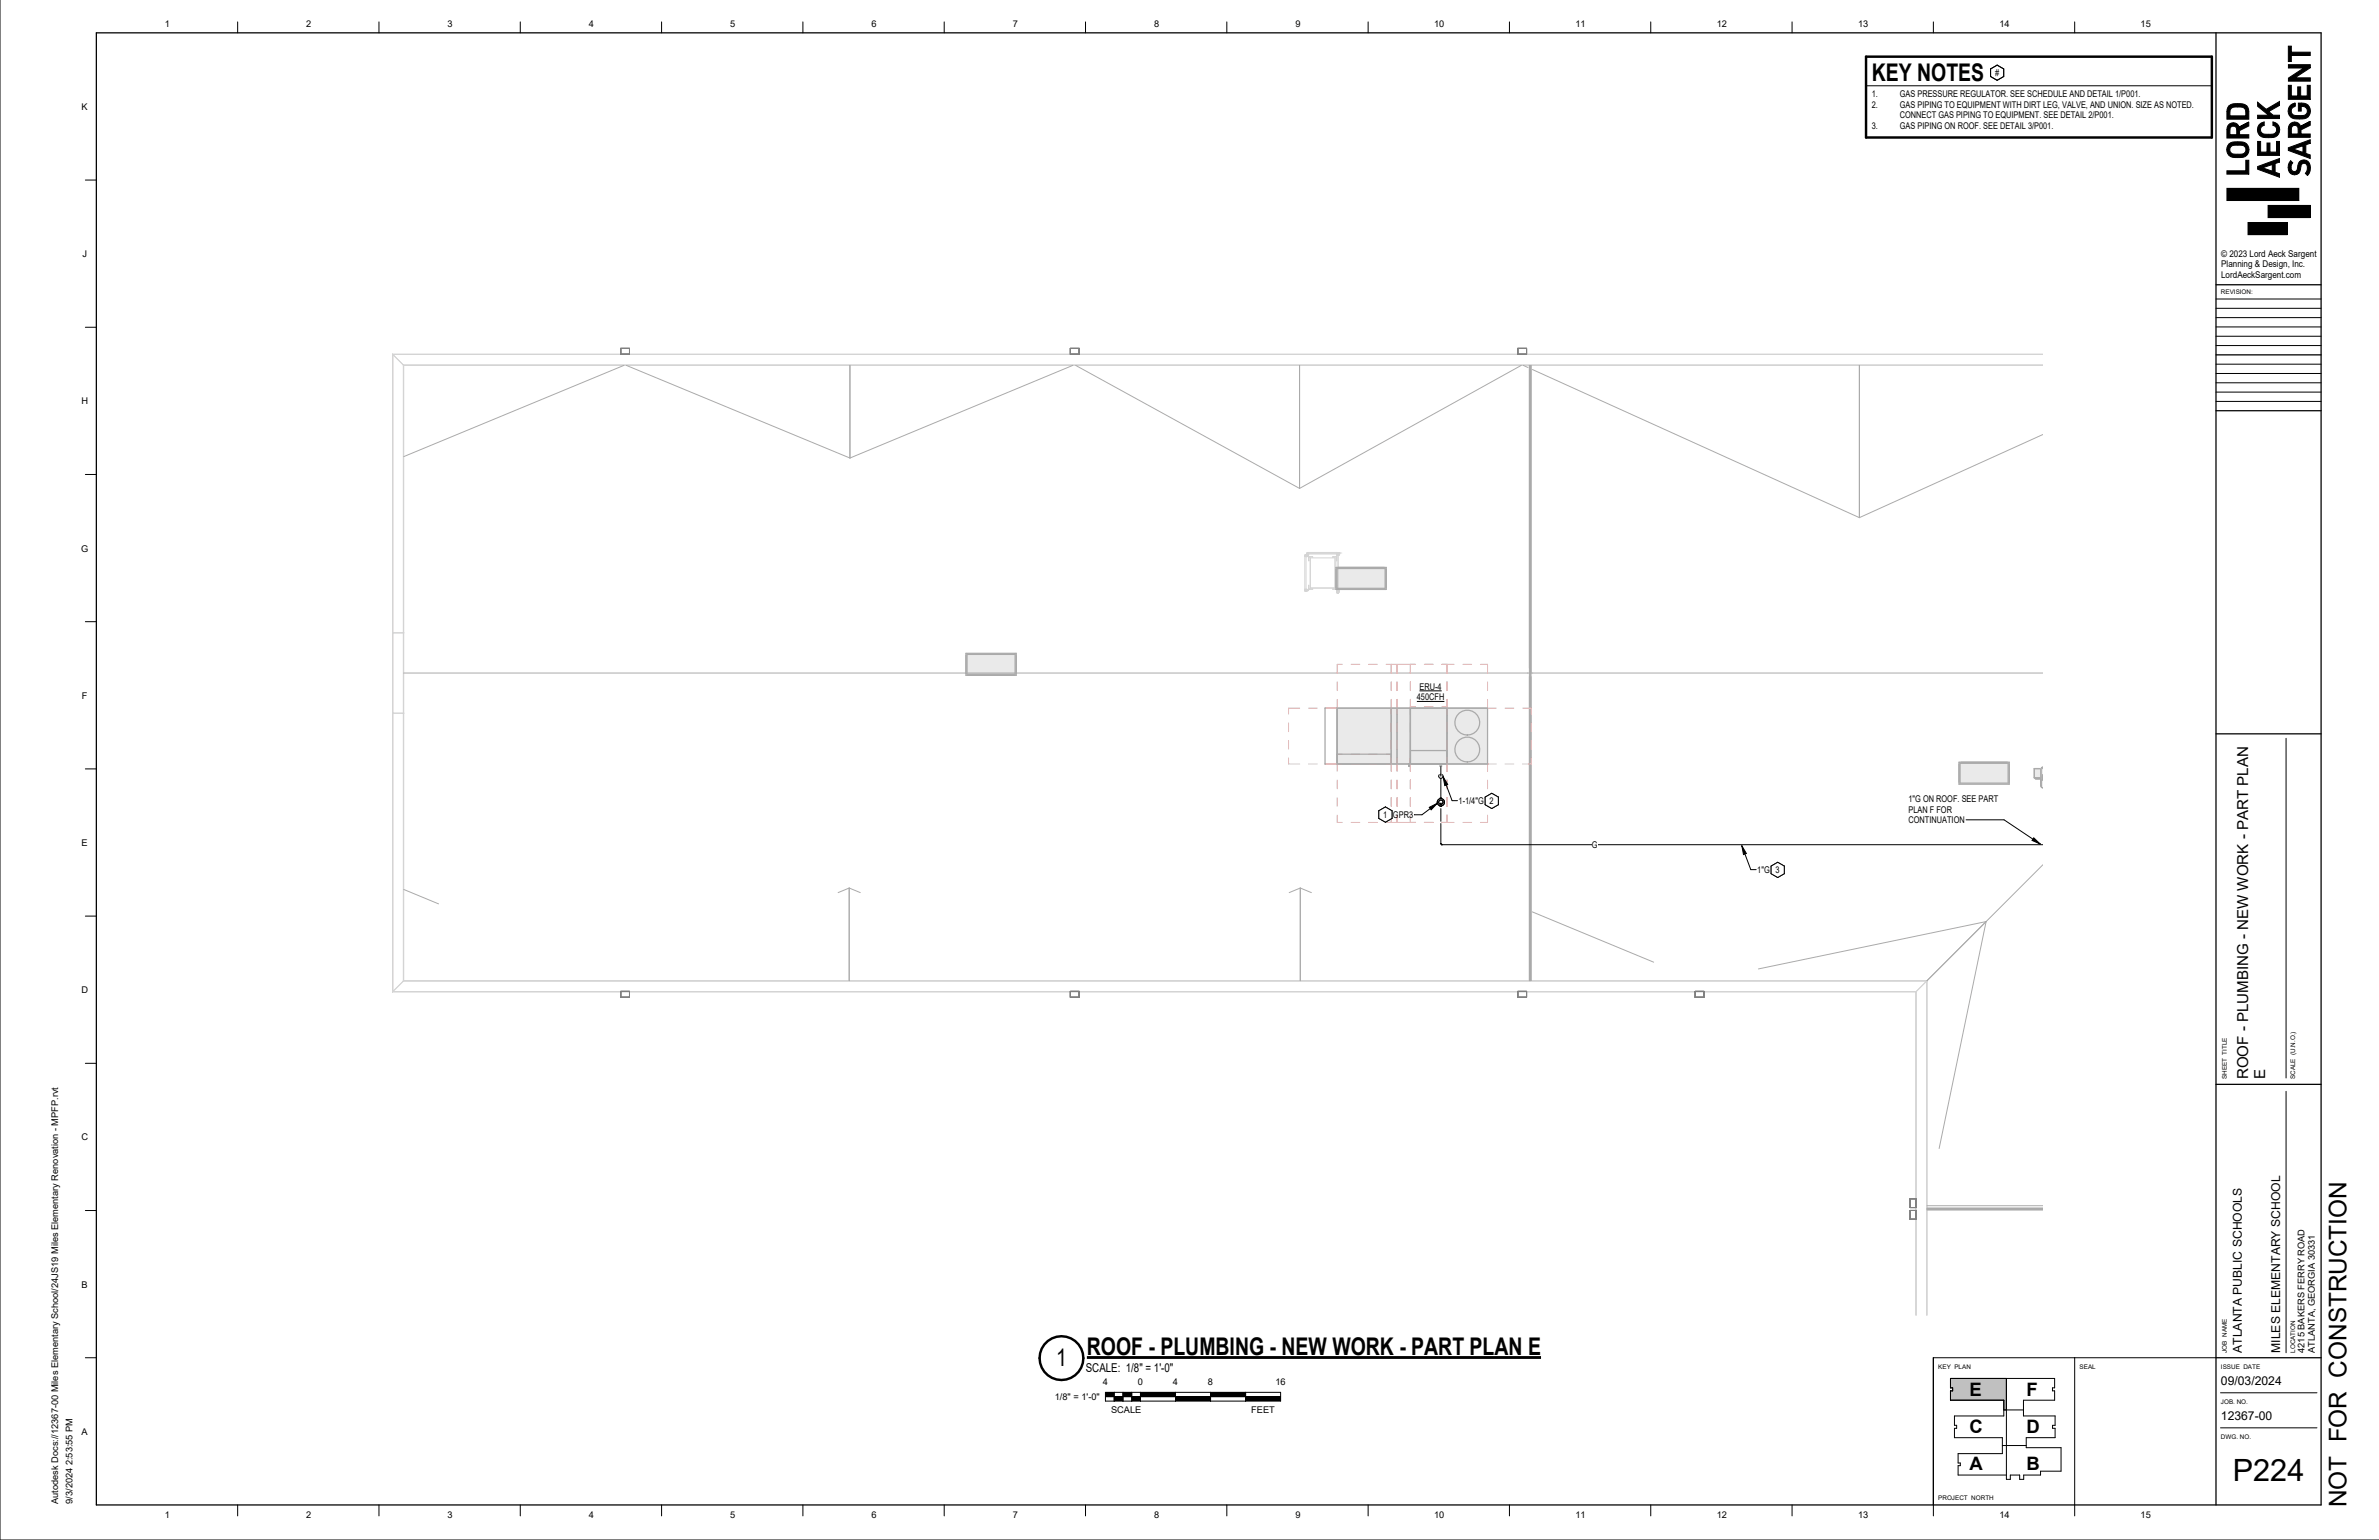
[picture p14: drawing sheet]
<svg xmlns="http://www.w3.org/2000/svg" width="864mm" height="559mm" viewBox="0 0 864 559" stroke-linecap="round" stroke-linejoin="round" font-family="sans-serif">
<defs><g id="words">
<text font-size="11.1" x="810.5" y="537.5">P224</text>
<g font-size="8.8">
<text x="679.5" y="29.3">KEY NOTES</text>
<text x="394.5" y="491.6">ROOF - PLUMBING - NEW WORK - PART PLAN E</text>
<text x="383.4" y="495.7">1</text>
<text x="851.8" y="547" transform="rotate(-90 851.8 547)">NOT FOR CONSTRUCTION</text>
</g>
<g font-size="6.7">
<text x="714.9" y="506.6">E</text>
<text x="735.7" y="506.6">F</text>
<text x="714.9" y="520">C</text>
<text x="735.7" y="520">D</text>
<text x="714.9" y="533.4">A</text>
<text x="735.7" y="533.4">B</text>
</g>
<g font-size="5.5">
<text x="816.2" y="391.6" transform="rotate(-90 816.2 391.6)">ROOF - PLUMBING - NEW WORK - PART PLAN</text>
<text x="822.3" y="391.6" transform="rotate(-90 822.3 391.6)">E</text>
</g>
<g font-size="4.4">
<text x="813.9" y="490.9" transform="rotate(-90 813.9 490.9)">ATLANTA PUBLIC SCHOOLS</text>
<text x="827.7" y="490.9" transform="rotate(-90 827.7 490.9)">MILES ELEMENTARY SCHOOL</text>
<text x="394.2" y="497.7">SCALE: 1/8&quot; = 1'-0&quot;</text>
<text x="806.2" y="502.6">09/03/2024</text>
<text x="806.2" y="515.3">12367-00</text>
</g>
<g font-size="3.4">
<text x="59.8" y="9.8">1</text>
<text x="111.1" y="9.8">2</text>
<text x="162.4" y="9.8">3</text>
<text x="213.7" y="9.8">4</text>
<text x="265" y="9.8">5</text>
<text x="316.3" y="9.8">6</text>
<text x="367.6" y="9.8">7</text>
<text x="418.9" y="9.8">8</text>
<text x="470.2" y="9.8">9</text>
<text x="520.6" y="9.8">10</text>
<text x="571.9" y="9.8">11</text>
<text x="623.2" y="9.8">12</text>
<text x="674.5" y="9.8">13</text>
<text x="725.8" y="9.8">14</text>
<text x="777.1" y="9.8">15</text>
<text x="724.2" y="27.6">#</text>
<text x="679.5" y="35.2">1.</text>
<text x="689.6" y="35.2">GAS PRESSURE REGULATOR. SEE SCHEDULE AND DETAIL 1/P001.</text>
<text x="29.6" y="39.9">K</text>
<text x="679.5" y="39.1">2.</text>
<text x="689.6" y="39.1">GAS PIPING TO EQUIPMENT WITH DIRT LEG, VALVE, AND UNION. SIZE AS NOTED.</text>
<text x="679.5" y="46.8">3.</text>
<text x="689.6" y="42.9">CONNECT GAS PIPING TO EQUIPMENT. SEE DETAIL 2/P001.</text>
<text x="689.6" y="46.8">GAS PIPING ON ROOF. SEE DETAIL 3/P001.</text>
<text x="29.9" y="93.3">J</text>
<text x="806.3" y="93.1">© 2023 Lord Aeck Sargent</text>
<text x="806.3" y="96.9">Planning &amp; Design, Inc.</text>
<text x="806.3" y="100.8">LordAeckSargent.com</text>
<text x="29.5" y="146.7">H</text>
<text x="29.4" y="200.1">G</text>
<text x="515.3" y="250.3">ERU-4</text>
<text x="29.7" y="253.6">F</text>
<text x="514.3" y="254.2">450CFH</text>
<text x="529.5" y="291.7">1-1/4&quot;G</text>
<text x="540.8" y="291.8">2</text>
<text x="692.8" y="291">1&quot;G ON ROOF. SEE PART</text>
<text x="502.1" y="296.8">1</text>
<text x="505.7" y="296.8">GPR3</text>
<text x="692.8" y="294.8">PLAN F FOR</text>
<text x="692.8" y="298.7">CONTINUATION</text>
<text x="29.6" y="307">E</text>
<text x="577.8" y="307.7">G</text>
<text x="637.9" y="316.7">1&quot;G</text>
<text x="644.6" y="316.9">3</text>
<text x="29.5" y="360.4">D</text>
<text x="29.5" y="413.8">C</text>
<text x="29.6" y="467.2">B</text>
<text x="836.5" y="490.9" transform="rotate(-90 836.5 490.9)">4215 BAKERS FERRY ROAD</text>
<text x="840.4" y="490.9" transform="rotate(-90 840.4 490.9)">ATLANTA, GEORGIA 30331</text>
<text x="400.3" y="502.4">4</text>
<text x="413" y="502.4">0</text>
<text x="425.8" y="502.4">4</text>
<text x="438.5" y="502.4">8</text>
<text x="463" y="502.4">16</text>
<text x="382.9" y="508">1/8&quot; = 1'-0&quot;</text>
<text x="403.3" y="512.8">SCALE</text>
<text x="454.2" y="512.8">FEET</text>
<text x="29.6" y="520.6">A</text>
<text x="21.1" y="545.7" transform="rotate(-90 21.1 545.7)">Autodesk Docs://12367-00 Miles Elementary School/24JS19 Miles Elementary Renovation - MPFP.rvt</text>
<text x="26.4" y="545.7" transform="rotate(-90 26.4 545.7)">9/3/2024 2:53:55 PM</text>
<text x="59.8" y="550.9">1</text>
<text x="111.1" y="550.9">2</text>
<text x="162.4" y="550.9">3</text>
<text x="213.7" y="550.9">4</text>
<text x="265" y="550.9">5</text>
<text x="316.3" y="550.9">6</text>
<text x="367.6" y="550.9">7</text>
<text x="418.9" y="550.9">8</text>
<text x="470.2" y="550.9">9</text>
<text x="520.6" y="550.9">10</text>
<text x="571.9" y="550.9">11</text>
<text x="623.2" y="550.9">12</text>
<text x="674.5" y="550.9">13</text>
<text x="725.8" y="550.9">14</text>
<text x="777.1" y="550.9">15</text>
</g>
<g font-size="2.3">
<text x="806.2" y="106.8">REVISION:</text>
<text x="808.4" y="391.6" transform="rotate(-90 808.4 391.6)">SHEET TITLE</text>
<text x="833.1" y="391.6" transform="rotate(-90 833.1 391.6)">SCALE (U.N.O.)</text>
<text x="808.4" y="490.9" transform="rotate(-90 808.4 490.9)">JOB NAME</text>
<text x="833.1" y="490.9" transform="rotate(-90 833.1 490.9)">LOCATION</text>
<text x="703.6" y="496.6">KEY PLAN</text>
<text x="754.9" y="496.6">SEAL</text>
<text x="806.2" y="496.6">ISSUE DATE</text>
<text x="806.2" y="509.4">JOB. NO.</text>
<text x="806.2" y="522">DWG. NO.</text>
<text x="703.6" y="544.1">PROJECT NORTH</text>
</g>
</g></defs>
<g fill="#eaeaea">
<path d="M741.1 278.6l.5-.2-.2 3.7 .2 3.8-.5-.2-.2-.6v-6z"/>
<path d="M741.6 281.1v2.1l-.2-1.1z"/>
<path d="M512 272.3h13.3v4.9h-13.3z"/>
<path d="M485.4 273.7h19.6v3.5h-19.6z"/>
<path d="M525.3 257h14.7v20.2h-14.7z"/>
<path d="M512 257h13.3v20.2h-13.3z"/>
<path d="M507.1 257h4.9v20.2h-4.9z"/>
<path d="M505 257h2.1v20.2h-2.1z"/>
<path d="M485.4 257h19.6v20.2h-19.6z"/>
<path d="M522.8 277.2h.2v.8h-.2z"/>
<path d="M523 277.2h.3v.8h-.3z"/>
<path d="M511.4 277.2l.1 .8z"/>
<path d="M511.5 277.2l.1 .8z"/>
<path d="M351 237.5h17.5v7.1h-17.5z"/>
<path d="M485.4 206.3h17.4v7.2h-17.4z"/>
<path d="M711.5 277h17.5v7.2h-17.5z"/>
<path d="M738.5 278.9h2.4v3.3h-2.4z"/>
<path d="M350.6 237.1v7.9h18.3v-7.9zM351 237.5h17.5v7.1h-17.5z"/>
<path d="M485 205.9v8h18.2v-8zM485.4 206.3h17.4v7.2h-17.4z"/>
<path d="M711.1 276.6v8h18.3v-8zM711.5 277h17.5v7.2h-17.5z"/>
</g>
<path d="M738.9 282.4h2" fill="none" stroke="#eaeaea" stroke-width=".36"/>
<g fill="none" stroke="#d4d4d4" stroke-width=".36">
<path d="M142.5 128.5v231.4M142.5 128.5h599.1M142.5 128.5h.1M142.5 128.5l4.1 4.1M146.6 132.6h.1M146.6 132.6h595M146.6 132.6v223.2M741.6 128.6h-599v231.2h553v117.4M741.6 132.5h-595.2v223.5h553v121.2M473.6 201.7h.1M473.6 214.2h.1M473.6 214.1l.2 .4"/>
<path d="M473.7 213.9l.1 .6M473.7 214.2h.1M473.7 201.5l.2-.2 .2 .2M473.7 201.5v.3M473.7 213.7v.3M473.7 201.5v12.7M473.7 201.6h.1M473.7 214v.1M473.7 214.1l.1 .3M473.7 214.1v.1M473.7 214h.1M473.8 214.4h.1"/>
<path d="M473.8 201.3l-.1 .6-.1-.3M473.8 214.5h.5M473.8 214.5h.1M473.9 201.3l.5 .1M474.1 214h.1M474.1 214v.1M474.1 201.7h.1M474.1 214.1v.1M474.1 213.8l.7 .2-.1 .3M474.1 202h.2M474.1 201.5v.3M474.1 213.7v.3"/>
<path d="M474.1 201.5v12.7M474.1 201.6h.1M474.3 214.5h.1M474.3 202h.1M474.5 200.9h.1M474.5 200.9v-.3l.5-.1h10.6l.2 .4M474.5 200.8v.2M474.5 200.8v.1M474.5 200.7v.1M474.5 201h.1M474.5 201.7l.1 .1M474.5 201.7h.1"/>
<path d="M474.5 214.2h.1M474.6 201.8l.4 .5 .1 1.2v-1.4h1.4M474.6 200.5l-.2 .3 .1 .9M474.6 201l.1 .1M474.7 200.5h-.1M474.7 200.9h10.9M474.7 214.3h.1M474.7 201.1h.1M474.7 214.3l-.4 .2M474.8 214v.1M474.8 201.7h-.3M474.8 201.7l-.5 .3"/>
<path d="M474.8 214.2l-.1 .1M474.8 201.7h.1M474.8 214.2h.1M474.9 201.6l.4 .4 1.2 .1M474.9 200.7l-.2 .3h10.9M475 201l-.2 .7M475.3 213.8l-.6 .5M475.3 213.8h.1M475.6 202.4h9.1v11h-9.1zM476.5 213.7l-1.2 .1M476.5 213.7h-1.4v-1.3l-.1 1.2-.4 .4M476.5 202.1h.1"/>
<path d="M476.5 213.7h.1M483.8 202.1h1.4v1.4l.2-1.4M483.8 213.7l1.2 .1M483.8 202.1h.1M483.8 213.7h.1M485 213.8l.4 .4M485 213.8h.1M485.3 215l.3 .3 .3-.2M485.3 201l.1 .5M485.4 200.7l.2 .3M485.4 214v.3M485.4 201.2v.3"/>
<path d="M485.4 214.4v.1M485.4 201.5v12.9M485.4 201.6l-.4 .4-1.2 .1M485.4 214.3v.1M485.4 213.7l-.2-1.3v1.3h-1.4M485.4 214.8v.2M485.4 215h.1M485.4 214.2l-.1 .8M485.5 214.5v.1M485.6 201l-.2 .2M485.6 201l.2 .2M485.6 200.5h.1"/>
<path d="M485.7 200.5h.6v.4M485.7 201l.1 .2M485.7 201h.4v.4M485.7 214.5l.2 .1M485.7 201h.1M485.7 215l.1 .1M485.8 214.5l-.1 .1M485.8 214.7h.1M485.8 214.9v.1M485.8 201.1v.1M485.8 214.2v.1M485.8 201h.1"/>
<path d="M485.8 201.4h.3M485.8 214.3h.1M485.8 214.2v.3M485.8 200.9v.1M485.8 214.9h.1M485.8 201.4h.1M485.8 214.9v.2M485.8 214v.3M485.8 201.2v.3M485.8 201.4v12.7M485.8 214.1l.3 .3M485.8 214.1h.1"/>
<path d="M485.9 214.6h-.2M485.9 214.6h.1M485.9 201.4l-.1 .1M485.9 200.5v.9M485.9 215v.1M486 214.5l.2 .1M486.1 201.4h-.2M486.1 214.4l-.4 .2M486.1 214.4h.1M486.2 200.9h.1M486.2 200.9l-.5 .2M486.2 214.6l-.4 .5"/>
<path d="M486.2 214.7l-.4 .4M486.2 214.5v.1M486.2 214.6v.1M486.2 200.9h-.2M142.5 229.6h.1M142.5 229.6h4.1M146.6 229.6h.1M142.5 258.8h.1M142.5 258.8h4.1M146.6 258.8h.1M142.5 359.9h553M142.5 359.9h.1"/>
<path d="M146.6 355.8l-4.1 4.1M146.6 355.8h.1M146.6 355.8h552.9M695.5 359.9v117.3M695.5 359.9h.1M699.5 355.8l-4 4.1M699.5 355.8h.1M699.5 355.8v121.4"/>
<circle cx="485.6" cy="214.8" r=".22"/>
</g>
<g fill="none" stroke="#aaa" stroke-width=".36">
<path d="M226.5 132.6l-79.9 33.1M227.4 132.6l81.1 33.6M308.5 132.6v33.6M389.4 132.6l-80.9 33.6M390.5 132.6l81.2 44.6M471.7 132.6v44.6M552.2 132.6l-80.5 44.6M553 132.6l1.7 .8M555.2 132.6v223.2M555.3 132.6v223.2M555.6 132.6v223.2M555.8 132.6v223.2"/>
<path d="M556.3 134.1l118.7 53.7M675 132.6v55.2M741.6 157.7l-66.6 30.1M146.6 244.2h595M741.4 278.9h.2M741.6 313.8l-42.1 42M146.6 322.7l12.6 5.3M308.3 322.2v33.6M308.3 322.2l-4.1 1.7M308.3 322.2l4 1.7M472 322.2l4 1.7M472 322.2v33.6"/>
<path d="M472 322.2l-4 1.7M556.2 330.9l44.1 18.2M638.3 351.6l82.7-17.2-17.1 82.4M699.5 438.5h42.1M699.5 438.8h42.1M699.5 437.5h42.1M699.5 439h42.1M699.5 438.4h42.1"/>
</g>
<g fill="none" stroke="#000" stroke-width=".36">
<path d="M677.4 31.1h125.5M514.3 254.5h10M515.3 250.7h8M523 278.2v3.4M518.9 293l2.8-1.5-2.2 2.3zM521.7 291.1a1.32 1.32 0 0 0 1.3 1.3 1.32 1.32 0 0 0 1.4-1.3M521.7 291.1a1.32 1.32 0 0 1 1.3-1.3 1.32 1.32 0 0 1 1.4 1.3M521.7 291.1l.2 .7 .9 .8M521.7 291.5l-5.5 4.1h-2.8M522.5 281.1a.79 .79 0 0 0-.2 .8 .79 .79 0 0 0 .7 .5M522.8 292.6h.5M522.8 289.6h.5"/>
<path d="M522.8 289.6l-.9 .8-.2 .7M522.9 291.5h.3l-.2 .4zM522.9 291.9h.3M523 298.8v7.4l.4 .3h218.2M523 282.4v7.2M523 293.4v4.6M523.3 289.6l.9 .8 .2 .7M523.6 281.1a.79 .79 0 0 1 .2 .8 .79 .79 0 0 1-.8 .5M523.9 281.9l1.6 2.8-1 .3zM523.9 281.9l3.2 8.6h2M524.4 291.1l-.2 .7-.9 .8M539.1 289.2l2.4-1.3 2.4 1.3v2.8l-2.4 1.4-2.4-1.4z"/>
<path d="M713.7 297.5h13.8l13.1 8.7M522.9 306.1h.3M523.4 306.3v.4M738.3 304l2.3 2.2-3-1.3z"/>
<circle cx="523" cy="291.1" r=".79"/>
</g>
<path d="M225.3 126.4h3.2v2.1h-3.2zM388.6 126.4h3.1v2.1h-3.1zM551 126.4h3.2v2.1h-3.2zM225.3 359.7h3.2v2.2h-3.2zM388.6 359.7h3.1v2.2h-3.1zM551 359.7h3.2v2.2h-3.2zM615.4 359.7h3.1v2.2h-3.1zM693.4 435h2.1v3.2h-2.1zM693.4 439.2h2.1v3.2h-2.1z" fill="none" stroke="#808080" stroke-width=".36"/>
<g fill="none" stroke="#aaa" stroke-width=".46">
<path d="M485 205.9h18.2v8h-18.2zM485.4 206.3h17.4v7.2h-17.4zM350.6 237.1h18.3v7.9h-18.3zM351 237.5h17.5v7.1h-17.5zM481 257h59v20.2h-59zM485.4 257v20.2M505 257v20.2M507.1 257v20.2M512 257v20.2M525.3 257v20.2M485.4 273.7h19.6M511.4 278h.1"/>
<path d="M511.5 278h.1M511.6 277.2l-.2 .8M511.6 277.2l-.1 .8M512 272.3h13.3M522.8 278h.2M522.8 278v-.8h.5v.8M523 278h.3M711.1 276.6h18.3v8h-18.3zM711.5 277h17.5v7.2h-17.5zM740.5 278.9h-2v3.3h2M741.1 278.6l.5-.2-.5 .2-.2 .5v6l.2 .6 .5 .2M738.9 282.2v.4h1.6h-1.4"/>
<path d="M741.6 281.1l-.2 1 .2 1.1"/>
<circle cx="532.6" cy="262.2" r="4.5"/>
<circle cx="532.6" cy="272" r="4.5"/>
</g>
<g fill="none" stroke="#faa" stroke-width=".36">
<path d="M471.8 257h-4v2.1M475 257h3.2M485.4 247.4v3.2M485.4 253.8v3.2h-4M487.3 241.1h-1.9v3.1M490.4 241.1h3.2M496.8 241.1h3.2M503.2 241.1h10.7M505 241.1v3.1M505 247.4v3.2M505 253.8v5.3M505 257v2.1"/>
<path d="M507.1 257h.1M507.1 241.1v3.1M507.1 247.4v3.2M507.1 253.8v5.3M512 241.1v3.1M512 247.4v3.2M512 253.8v5.8M512 256.5h1.9M512 257v2.1M517 256.5h3.2M517 241.1h3.2M523.4 256.5h1.9"/>
<path d="M523.4 241.1h4.5M525.3 257h.1M525.3 241.1v3.1M525.3 247.4v3.2M525.3 253.8v5.8M531 241.1h3.2M537.4 241.1h2.6v3.1M540 247.4v3.2M540 253.8v3.2h3.2M546.4 257h3.1M552.7 257h3.2v2.1M467.8 275v2.2h4"/>
<path d="M467.8 262.3v3.2M467.8 268.7v3.2M475 277.2h3.2M481.4 277.2l5.9 .1M485.4 277.2v2.7M487.3 273.6l-1.9 .1v3.5M490.4 277.3h3.2M490.4 273.6h3.2M496.8 277.3h3.2M496.8 273.6h3.2M503.2 273.6h1.8v6.3M505 262.3v3.2"/>
<path d="M505 268.7v3.2M505 275v2.2M505 273.7h.1M505 277.2l-1.8 .1M507.1 277.2h.1M507.1 262.3v3.2M507.1 268.7v3.2M507.1 275v4.9M512 262.3v3.2M512 268.7v3.2M512 268.7v8.5M512 262.3v3.7"/>
<path d="M512 275v4.9M525.3 277.2h.1M525.3 262.3v3.7M525.3 268.7v11.2M525.3 272.3h.1M543.2 277.2h-3.2v2.7M546.4 277.2h3.1M555.9 275v2.2h-3.2M555.9 262.3v3.2M555.9 268.7v3.2M485.4 295.8v2.6h1.9M485.4 283.1v3.1"/>
<path d="M485.4 289.4v3.2M490.4 298.4h3.2M496.8 298.4h3.2M503.2 298.4h10.7M505 283.1v3.1M505 289.4v3.2M505 295.8v2.6M507.1 283.1v3.1M507.1 289.4v3.2M507.1 295.8v2.6M512 283.1v3.1M512 289.4v3.2"/>
<path d="M512 295.8v2.6M517 298.4h3.2M523.4 298.4h4.5M525.3 283.1v3.1M525.3 289.4v3.2M525.3 295.8v2.6M531 298.4h3.2M540 295.8v2.6h-2.6M540 283.1v3.1M540 289.4v3.2"/>
</g>
<path d="M677.4 20.6h125.5v29.3h-125.5z" fill="none" stroke="#000" stroke-width=".89"/>
<path d="M518.9 293l2.8-1.5-2.2 2.3zM523.9 281.9l1.6 2.8-1 .3zM738.3 304l2.3 2.2-3-1.3z" fill="#000"/>
<path d="M539.1 289.2l2.4-1.3 2.4 1.3v2.8l-2.4 1.4-2.4-1.4z" fill="#fff"/>
<path d="M500.5 294.2l2.4-1.4 2.4 1.4v2.8l-2.4 1.3-2.4-1.3zM539.1 289.2l2.4-1.3 2.4 1.3v2.8l-2.4 1.4-2.4-1.4z" fill="none" stroke="#000" stroke-width=".36"/>
<path d="M500.5 294.2l2.4-1.4 2.4 1.4v2.8l-2.4 1.3-2.4-1.3z" fill="#fff"/>
<path d="M500.5 294.2l2.4-1.4 2.4 1.4v2.8l-2.4 1.3-2.4-1.3zM632.3 306.9l1.7 2.8-1.1 .4zM632.3 306.9l3.3 8.7h1.9M642.9 314.3l2.4-1.4 2.4 1.4v2.7l-2.4 1.4-2.4-1.4z" fill="none" stroke="#000" stroke-width=".36"/>
<path d="M632.3 306.9l1.7 2.8-1.1 .4z" fill="#000"/>
<path d="M642.9 314.3l2.4-1.4 2.4 1.4v2.7l-2.4 1.4-2.4-1.4z" fill="#fff"/>
<path d="M642.9 314.3l2.4-1.4 2.4 1.4v2.7l-2.4 1.4-2.4-1.4z" fill="none" stroke="#000" stroke-width=".36"/>
<path d="M577.8 304.6h2.1v3.9h-2.1z" fill="#fff"/>
<g fill="#000">
<path d="M830.7 16.7h1.1v2.2h6.8v1.2h-6.8v2.2h-1.1zM819.5 37.1l3.2 2.6 4.8-2.9v1.4l-3.9 2.3 1.6 1.3h2.3v1.2h-8v-1.2h4l-4-3.2zM830.7 31h1.1v3.8h2.3v-3.3h1.1v3.3h2.3v-3.8h1.1v5h-7.9zM830.7 23.5h8v1.1l-5.6 3.6h5.6v1.2h-8v-1.1l5.6-3.6h-5.6zM820.1 45.2l1.8-.9v1.2a1.67 1.67 0 0 0-1.3 2 1.67 1.67 0 0 0 2.1 1.2h1.3a1.75 1.75 0 0 0 2.2-.8 1.75 1.75 0 0 0-.8-2.3l-.3-.1v-1.2a2.88 2.88 0 0 1 2.4 3.2 2.88 2.88 0 0 1-3.3 2.4 4 4 0 0 1-4.5-1.7l-.2-.5a2.99 2.99 0 0 1 .6-2.5zM819.5 51.3h1.1v3.9h2.3v-3.3h1.1v3.3h2.4v-3.9h1.1v5.1h-8zM831.3 38.3l1.8-.9v1.2a1.76 1.76 0 0 0-1.3 2.3 1.76 1.76 0 0 0 2.4 1.1h.9a1.77 1.77 0 0 0 2.3-1 1.77 1.77 0 0 0-.9-2.3l-1.1-.1v1.7h-1.1v-2.9h1.3a2.9 2.9 0 0 1 3.1 3 2.9 2.9 0 0 1-3.3 2.8 4 4 0 0 1-4.6-1.7l-.1-1.8zM808.4 62h6.8v-3.8h1.1v5h-7.9zM808.4 68.3h26.1v4.5h-26.1zM831.5 58.3l.8 .8a1.72 1.72 0 0 0-.7 1.9 1.72 1.72 0 0 0 1.5 1.2l.5-.2 .4-.7a2.74 2.74 0 0 1 2.4-3.3 2.94 2.94 0 0 1 2.1 4.5l-.9 1.2-.7-.8a2.12 2.12 0 0 0-.5-3.7l-.7 .2-.4 .5a3.3 3.3 0 0 1-1.9 3.5 2.64 2.64 0 0 1-2.5-1.2 2.64 2.64 0 0 1-.1-2.8zM823.3 74.5h15.3v4.5h-15.3zM816.1 80.7h14.2v4.5h-14.2z"/>
<path d="M809.1 38.4l-.3 .4a6.8 6.8 0 0 0-.4 4.5h7.9a6.8 6.8 0 0 0-.4-4.5 5.3 5.3 0 0 0-5.1-1.1zM810 39.2l1.7-.4a3.3 3.3 0 0 1 3.4 1l.1 2.2h-5.7v-1.8z"/>
<path d="M809.2 45l-.7 1.4-.1 3.7h7.9v-1.2h-3.3v-1.5l3.3-1.7v-1.4l-3.5 1.8a2.23 2.23 0 0 0-3.6-1.1zM809.9 46a1.25 1.25 0 0 1 1.4-.1 1.25 1.25 0 0 1 .7 1.2v1.8h-2.5v-2.1z"/>
<path d="M809.2 52.2a2.9 2.9 0 0 0-.6 3.4 2.9 2.9 0 0 0 3 1.6 4 4 0 0 0 4.6-1.7 3 3 0 0 0-.6-3.3 3 3 0 0 0-3.2-.7l-1.9 .1zM809.9 53.1a6.7 6.7 0 0 1 4.9 0 1.78 1.78 0 0 1 .1 2.3 1.78 1.78 0 0 1-2.1 .6h-.9a1.79 1.79 0 0 1-2.1-.7 1.79 1.79 0 0 1 .1-2.2z"/>
<path d="M832.5 54.1l3.5 1.2v-2.4zM830.7 53.6l7.9-2.9v1.3l-1.6 .5v3.2l1.6 .5v1.3l-7.9-2.9z"/>
<path d="M831.5 44.8l-.8 1.3v3.7h7.9v-1.2h-3.3v-1.5l3.3-1.7v-1.4l-3.5 1.9a2.23 2.23 0 0 0-3.6-1.1zM832.2 45.8a1.25 1.25 0 0 1 1.4-.2 1.25 1.25 0 0 1 .7 1.2v1.8h-2.5v-2.1z"/>
<path d="M821.3 60.9l3.6 1.2v-2.4zM819.5 60.4l8-2.9v1.3l-1.6 .6v3.1l1.6 .5v1.3l-8-2.9z"/>
</g>
<g fill="none" stroke="#000" stroke-width=".36">
<path d="M0 -.1v558.9h863.6M86.3 7.9v4M137.6 7.9v4M188.9 7.9v4M240.2 7.9v4M291.5 7.9v4M342.8 7.9v4M394.1 7.9v4M445.3 7.9v4M496.6 7.9v4M547.9 7.9v4M599.2 7.9v4"/>
<path d="M650.5 7.9v4M701.8 7.9v4M753.1 7.9v4M830.7 16.7h1.1v2.2h6.8v1.2h-6.8v2.2h-1.1zM809.1 38.4a6.9 6.9 0 0 1 6.5 0 5.5 5.5 0 0 1 .7 4.9h-7.9a5.5 5.5 0 0 1 .7-4.9zM810 39.2l.6-.3 1.7-.1a2.19 2.19 0 0 1 2.9 1.8v1.4h-5.7l.1-2.2zM819.5 37.1l3.2 2.6 4.8-2.9v1.4l-3.9 2.3 1.6 1.3h2.3v1.2h-8v-1.2h4l-4-3.2zM830.7 31h1.1v3.8h2.3v-3.3h1.1v3.3h2.3v-3.8h1.1v5h-7.9zM830.7 23.5h8v1.1l-5.6 3.6h5.6v1.2h-8v-1.1l5.6-3.6h-5.6zM833.1 37.4a2.88 2.88 0 0 0-2.5 3.1 2.88 2.88 0 0 0 3 2.7h1.1a3.1 3.1 0 0 0 3.3-1 3.1 3.1 0 0 0 .3-3.4 2.79 2.79 0 0 0-2.7-1.4h-1.3v2.9h1.1v-1.7a1.73 1.73 0 0 1 2.2 1.6 1.73 1.73 0 0 1-2.1 1.7h-1.7a1.7 1.7 0 0 1-2-1.2 1.7 1.7 0 0 1 1.3-2.1M833.1 37.4v1.2v-1.2M809.2 52.2a7.1 7.1 0 0 1 6.4 0 2.88 2.88 0 0 1 .6 3.2 2.88 2.88 0 0 1-2.8 1.8h-1a3 3 0 0 1-3.4-.9 3 3 0 0 1-.3-3.5z"/>
<path d="M809.8 46.1a1.25 1.25 0 0 1 1.4-.3 1.25 1.25 0 0 1 .8 1.3v1.8h-2.5v-1.8zM809.9 53.1a6.7 6.7 0 0 1 4.9 0 1.69 1.69 0 0 1 .3 2.1 1.69 1.69 0 0 1-1.9 .8h-1.7a1.69 1.69 0 0 1-1.9-.8 1.69 1.69 0 0 1 .3-2.1zM812.8 46.1l3.5-1.8-3.5 1.8M816.3 44.3v1.4l-3.3 1.7v1.5h3.3v1.2h-7.9v-3.1a2.27 2.27 0 0 1 1.8-2.4 2.27 2.27 0 0 1 2.6 1.5M819.5 51.3h1.1v3.9h2.3v-3.3h1.1v3.3h2.4v-3.9h1.1v5.1h-8zM820.1 45.2l.8-.6 1-.3v1.2a1.67 1.67 0 0 0-1.3 2 1.67 1.67 0 0 0 2.1 1.2h1.6a1.67 1.67 0 0 0 2.1-1.2 1.67 1.67 0 0 0-1.3-2v-1.2a2.85 2.85 0 0 1 2.4 3.1 2.85 2.85 0 0 1-3 2.5h-1a3 3 0 0 1-3.4-1 3 3 0 0 1 0-3.7zM830.7 53.6l7.9-2.9v1.3l-1.6 .5v3.2l1.6 .5v1.3l-7.9-2.9zM831.5 58.3l.8 .8a1.87 1.87 0 0 0 .6 3.2 1.14 1.14 0 0 0 1.1-1.2 2.44 2.44 0 0 1 3.2-2.9 3.5 3.5 0 0 1 .4 5.5l-.7-.8a2.51 2.51 0 0 0 0-3.6 1.15 1.15 0 0 0-1.7 1.1 2.62 2.62 0 0 1-2.2 3 2.93 2.93 0 0 1-2.4-2.1 2.93 2.93 0 0 1 .9-3zM832.1 45.9a1.25 1.25 0 0 1 1.4-.3 1.25 1.25 0 0 1 .8 1.2v1.8h-2.5v-1.8zM832.5 54.1l3.5-1.2v2.4zM835.1 45.9l3.5-1.9-3.5 1.9M838.6 44v1.4l-3.3 1.7v1.5h3.3v1.2h-7.9v-3.1a2.27 2.27 0 0 1 1.8-2.4 2.27 2.27 0 0 1 2.6 1.6"/>
<path d="M31 65.3h4M808.4 62h6.8v-3.8h1.1v5h-7.9zM808.4 68.3h26.1v4.5h-26.1zM819.5 60.4l8-2.9v1.3l-1.6 .6v3.1l1.6 .5v1.3l-8-2.9zM821.3 60.9l3.6-1.2v2.4zM823.3 74.5h15.3v4.5h-15.3zM816.1 80.7h14.2v4.5h-14.2zM31 118.8h4M804.4 108.5h38.2M804.4 111.9h38.2M804.4 118.6h38.2M804.4 115.3h38.2"/>
<path d="M804.4 122h38.2M804.4 125.4h38.2M804.4 132.1h38.2M804.4 138.9h38.2M804.4 135.5h38.2M804.4 142.3h38.2M804.4 145.7h38.2M31 172.2h4M31 225.6h4M31 279h4M829.9 267.9v123.3M31 332.4h4"/>
<path d="M31 385.8h4M829.9 396v94.9M31 439.2h4M31 492.7h4M753.1 492.7v57.4M804.4 492.7h-102.6v57.4M806.1 505.4h35M806.1 518.1h35M86.3 546.1v4M137.6 546.1v4M188.9 546.1v4M240.2 546.1v4"/>
<path d="M291.5 546.1v4M342.8 546.1v4M394.1 546.1v4M445.3 546.1v4M496.6 546.1v4M547.9 546.1v4M599.2 546.1v4M650.5 546.1v4"/>
</g>
<path d="M35 11.9h807.6v534.2h-807.6zM804.4 11.9v534.2M804.4 103.3h38.2M804.4 128.8h38.2M804.4 149h38.2M804.4 266.3h38.2M804.4 393.5h38.2M701.8 492.7v53.4M804.4 492.7h38.2" fill="none" stroke="#000" stroke-width=".46"/>
<g fill="#fff">
<path d="M806.3 376.5h2.6v15.1h-2.6z"/>
<path d="M831 374.1h2.7v17.5h-2.7z"/>
<path d="M806.3 478.4h2.6v12.5h-2.6z"/>
<path d="M831 479.2h2.7v11.7h-2.7z"/>
<path d="M703.6 494.5h11.9v2.7h-11.9z"/>
<path d="M703.6 542h20.2v2.6h-20.2z"/>
<path d="M754.9 494.5h5.8v2.7h-5.8z"/>
<path d="M806.2 494.5h14.3v2.7h-14.3z"/>
<path d="M806.2 507.2h10v2.7h-10z"/>
<path d="M806.2 519.9h11.3v2.7h-11.3z"/>
<path d="M806.2 104.7h11.5v2.7h-11.5z"/>
<path d="M843.9 429.2h9.9v117.8h-9.9z"/>
<path d="M59.8 547.8h1.9v3.8h-1.9z"/>
<path d="M111.1 547.8h1.9v3.8h-1.9z"/>
<path d="M162.4 547.8h1.9v3.8h-1.9z"/>
<path d="M213.7 547.8h1.9v3.8h-1.9z"/>
<path d="M265 547.8h1.9v3.8h-1.9z"/>
<path d="M316.3 547.8h1.9v3.8h-1.9z"/>
<path d="M367.6 547.8h1.9v3.8h-1.9z"/>
<path d="M418.9 547.8h1.9v3.8h-1.9z"/>
<path d="M470.2 547.8h1.9v3.8h-1.9z"/>
<path d="M520.6 547.8h3.7v3.8h-3.7z"/>
<path d="M571.9 547.8h3.7v3.8h-3.7z"/>
<path d="M623.2 547.8h3.7v3.8h-3.7z"/>
<path d="M674.5 547.8h3.7v3.8h-3.7z"/>
<path d="M725.8 547.8h3.7v3.8h-3.7z"/>
<path d="M777.1 547.8h3.7v3.8h-3.7z"/>
<path d="M29.6 517.5h2.3v3.9h-2.3z"/>
<path d="M29.6 464.1h2.3v3.9h-2.3z"/>
<path d="M29.5 410.7h2.5v3.8h-2.5z"/>
<path d="M29.5 357.3h2.5v3.8h-2.5z"/>
<path d="M29.6 303.9h2.3v3.8h-2.3z"/>
<path d="M29.7 250.4h2.1v3.9h-2.1z"/>
<path d="M29.4 197h2.7v3.9h-2.7z"/>
<path d="M29.5 143.6h2.5v3.9h-2.5z"/>
<path d="M29.9 90.2h1.7v3.8h-1.7z"/>
<path d="M29.6 36.8h2.3v3.8h-2.3z"/>
<path d="M59.8 6.6h1.9v3.9h-1.9z"/>
<path d="M111.1 6.6h1.9v3.9h-1.9z"/>
<path d="M162.4 6.6h1.9v3.9h-1.9z"/>
<path d="M213.7 6.6h1.9v3.9h-1.9z"/>
<path d="M265 6.6h1.9v3.9h-1.9z"/>
<path d="M316.3 6.6h1.9v3.9h-1.9z"/>
<path d="M367.6 6.6h1.9v3.9h-1.9z"/>
<path d="M418.9 6.6h1.9v3.9h-1.9z"/>
<path d="M470.2 6.6h1.9v3.9h-1.9z"/>
<path d="M520.6 6.6h3.7v3.9h-3.7z"/>
<path d="M571.9 6.6h3.7v3.9h-3.7z"/>
<path d="M623.2 6.6h3.7v3.9h-3.7z"/>
<path d="M674.5 6.6h3.7v3.9h-3.7z"/>
<path d="M725.8 6.6h3.7v3.9h-3.7z"/>
<path d="M777.1 6.6h3.7v3.9h-3.7z"/>
<path d="M835.3 374.3h3.9v17.3h-3.9z"/>
<path d="M18 394.1h3.9v151.6h-3.9z"/>
<path d="M23.3 514.6h3.8v31.1h-3.8z"/>
<path d="M833.4 445.8h3.8v45.1h-3.8z"/>
<path d="M837.2 447.9h3.9v43h-3.9z"/>
<path d="M811.3 269.7h6v121.9h-6z"/>
<path d="M817.3 388h6.1v3.6h-6.1z"/>
<path d="M823.8 426.3h4.9v64.6h-4.9z"/>
<path d="M806.2 498.7h22.1v4.9h-22.1z"/>
<path d="M806.2 511.3h18.6v5h-18.6z"/>
<path d="M810.5 527.5h25.9v12.5h-25.9z"/>
<path d="M809.9 430.7h4.9v60.2h-4.9z"/>
</g>
<path d="M401.3 505.2h63.6v3.2h-63.6zM401.3 506.8h63.6M404.5 505.2v3.2M407.6 505.2v3.2M410.8 505.2v3.2M414 505.2v3.2M426.7 505.2v3.2M439.4 505.2v3.2M452.2 505.2v3.2" fill="none" stroke="#000" stroke-width=".36"/>
<path d="M401.3 505.2h3.2v1.6h-3.2zM404.5 506.8h3.1v1.6h-3.1zM407.6 505.2h3.2v1.6h-3.2zM410.8 506.8h3.2v1.6h-3.2zM414 505.2h12.7v1.6h-12.7zM426.7 506.8h12.7v1.6h-12.7zM439.4 505.2h12.8v1.6h-12.8zM452.2 506.8h12.7v1.6h-12.7z" fill="#000"/>
<g fill="#fff">
<path d="M382.9 504.9h16.3v3.8h-16.3z"/>
<path d="M454.2 509.7h8.6v3.8h-8.6z"/>
<path d="M403.3 509.7h11.1v3.8h-11.1z"/>
</g>
<circle cx="385.3" cy="492.8" r="7.9" fill="none" stroke="#000" stroke-width=".89"/>
<path d="M394.5 492.6h164.9" fill="none" stroke="#000" stroke-width="1" stroke-linecap="butt"/>
<path d="M708 500.2h20.3v11.4h-.9v-3.5h-19.4v-3.4h.8v-1.1h-.8z" fill="#c0c0c0"/>
<path d="M722.6 25l2.4-1.4 2.4 1.4v2.8l-2.4 1.3-2.4-1.3zM727.4 511.6h7.1M728.3 500.2v36.6h1.5v-1.6h3.4v1.6h1.4v-1.6h6.1v-1.4h7.5v-8.5h-12.7v-3.6h10.5v-3.4h-.9v-1.1h.9v-3.4h-11.5v-5.7h11.4v-3.4h-.8v-1.1h.8v-3.4h-37.9v3.4h.8v1.1h-.8v3.4h19.4v5.7h-17.9v3.4h.8v1.1h-.8v3.4h17.4v5.8h-16.1v3.4h.8v.9h-.8v3.4h17.5M726.9 524.5h8.6" fill="none" stroke="#000" stroke-width=".36"/>
<use href="#words"/>
</svg>
